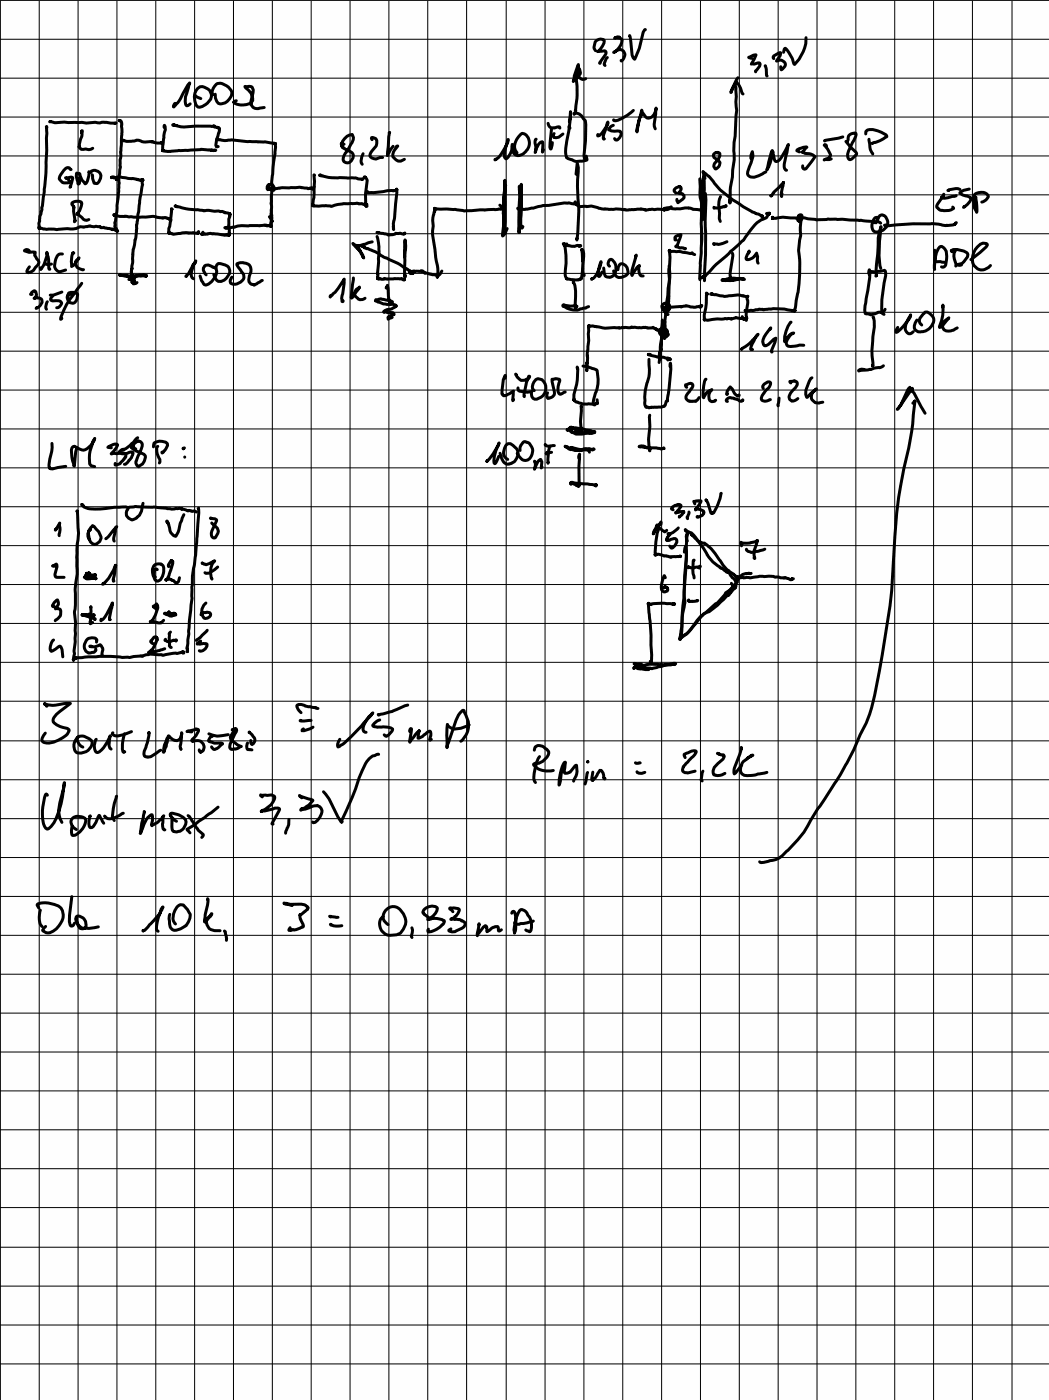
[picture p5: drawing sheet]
<svg xmlns="http://www.w3.org/2000/svg" width="157mm" height="210mm" viewBox="0 0 157 210" stroke-linecap="round" stroke-linejoin="round" font-family="sans-serif">
<path d="M0 0h157v209.6h-157z" fill="#fefefe"/>
<g fill="none" stroke="#000" stroke-width=".15">
<path d="M0 .1h157M0 5.9h157M0 11.7h157M0 17.5h157M.1 .1v209.5M5.9 .1v209.5M11.7 .1v209.5M17.5 .1v209.5M23.3 .1v209.5M29.1 .1v209.5M34.9 .1v209.5M40.8 .1v209.5"/>
<path d="M46.6 .1v209.5M52.4 .1v209.5M58.2 .1v209.5M64 .1v209.5M69.8 .1v209.5M75.8 .1v209.5M81.6 .1v209.5M87.4 .1v209.5M93.2 .1v209.5M99 .1v209.5M104.8 .1v209.5M110.6 .1v209.5"/>
<path d="M116.5 .1v209.5M122.3 .1v209.5M128.1 .1v209.5M133.9 .1v209.5M139.7 .1v209.5M145.5 .1v209.5M151.5 .1v209.5M0 23.3h157M0 29.2h157M0 35h157M0 40.9h157M0 46.7h157"/>
<path d="M0 52.6h157M0 58.4h157M0 64.2h157M0 70h157M0 75.8h157M0 81.7h157M0 87.5h157M0 93.3h157M0 99.1h157M0 105h157M0 110.9h157M0 116.7h157"/>
<path d="M0 122.5h157M0 128.4h157M0 134.2h157M0 140h157M0 145.8h157M0 151.6h157M0 157.5h157M0 163.3h157M0 169.1h157M0 174.9h157M0 180.7h157M0 186.7h157"/>
<path d="M0 192.5h157M0 198.3h157M0 204.1h157"/>
</g>
<g fill="none" stroke="#000" stroke-width=".45">
<path d="M7 19v-.1v.1a68.2 68.2 0 0 1-.4 9.4l-.3 2.9-.3 1.1-.2 1.7 .1 .1h.3l.3 .1h.8a8.1 8.1 0 0 0 2.8-.1 2.63 2.63 0 0 0 1.9-.3l.5 .1a2.51 2.51 0 0 1 1.6-.1h.8l.2 .2a5.8 5.8 0 0 1 2.5 .5l-.2-.4M7.5 18.2h-.1l.8 .2 1.4-.1h2.7l.6 .1 3-.1 1.3 .2 .2-.1M12.2 19.9l.1-.3a1.77 1.77 0 0 1-.3 1.3l-.2 1.1h.1a.58 .58 0 0 0 .9 .3l.5 .1 .6-.2M17.8 18.1h.3l.1 .2 .1 1.5-.3 2.9 .1 .6-.1 .6v1.1l-.2 1.5 .1 .9-.1 1.2-.3 2.2a2.24 2.24 0 0 1-.2 1.4l-.1 1.8M24.6 19.1v-.3l.1 .6a10.6 10.6 0 0 0-.3 3.1l1.1 .2 1.3-.2h1.3l2-.2 1.3 .1 .2 .1h.1h.2h.4h-.2M26.2 15.5l-.2 .5 .4-.4a3.6 3.6 0 0 0 1-1.6l1-1.6-.4 1.5a2.02 2.02 0 0 0-.1 1.9h.3l.3-.3M26.4 18.8l-.6-.1h.2a5.8 5.8 0 0 0 3.3 .2h2.4l.3-.1 .1 .2h.4l.3 .2-.5 2.5 .1 .3 .3-.1M29.1 14.4a1.75 1.75 0 0 0 .5 1.6 2.18 2.18 0 0 0 2-1.6 1.43 1.43 0 0 0-1.7-1.4 1.44 1.44 0 0 0-.8 1.3l1 .5M32.2 14.1a1.23 1.23 0 0 0 .7 1.5 1.84 1.84 0 0 0 1.8-1.8 2.15 2.15 0 0 0-2.2-1.3l-.4 .4a1.29 1.29 0 0 0-.3 1.3M35.4 15.1l-.4 .2a2.17 2.17 0 0 0 2.8-.2 2.19 2.19 0 0 0-1.1-2v-.2l.9 .1 .3 .4-.3 2.2a.97 .97 0 0 0 1.2 .6l.7-.1M58.3 19.8l-.1 .6-.2 2.9 .8-1.4M82 18.5l.1 .2a.72 .72 0 0 0 .9 .5l.6-.2 .2 .2"/>
<path d="M82.5 19.3l-.2 2.7 .1 .3 .3-.9M82.9 20l-.1 .2 .1 .3 .3 .1 .4-.1 .6-.4M85.1 18.9l.2 .3v-.1M85.2 18.2l.2-1.5a17.4 17.4 0 0 1-.6 4.4 4.4 4.4 0 0 0 0 2.4l.2 .2 .6 .2a1.64 1.64 0 0 0 1.5 .2l.7-.1-.1-.6M85.9 17.1v-.1a1.18 1.18 0 0 1 1.4 .8l.3 .3 .1 .5-.1 2.5-.2 2.2 .1 .4 .1 .1M87.7 11.8a.77 .77 0 0 1-1.2-.7l.1-1.4-.6 1.6-.2 .9 .9-1.9 .1 .8-.5 .9a13.6 13.6 0 0 1-.2 4.6l.1-.1M89.1 7.6l-.2-.5 .3-.9a.83 .83 0 0 1 1.2-.1 2.19 2.19 0 0 1-1 1.6l1.1-.1 .2 .2-.1 .3-.9 1.3 .1 .1M90.9 8.6l-.2 .2-.3 .7v.2l.1 .1M91.8 18.8a.95 .95 0 0 0-.7 .6 1.78 1.78 0 0 0 1.3 .2h.4l.1 .2a.95 .95 0 0 1-.7 1.2l-.2-.3M92.7 5.5h-.3l-.4 .2 .2-.1 .6 .1 .2 .1a2 2 0 0 1-1.2 2l.6-.3a.78 .78 0 0 1 1 .2 .78 .78 0 0 1 0 1l-.4 .4h-.1M94.8 16.5a4.8 4.8 0 0 1-2.9 1.5l-.1-.1M96.1 17.2h-.1a4.6 4.6 0 0 0-.7 2.4v.1l.7-3.2a1.54 1.54 0 0 0 1.1 1.2l.1-.1a1.44 1.44 0 0 0 1-1.4l-.3 2.4 .2 .7"/>
<path d="M96.6 4.4l-.3 .4a11.3 11.3 0 0 1-1.3 4.1l-.4-.6-.2-2.3-.2-.6M109.9 12.9l.1-.1 .1 .2v2.2l.2 1.3-.3 3.9a12 12 0 0 0-.1 3.5l-.3 2.6-.3 1.5-.1 2.4 .1-.5M110.4 11.6l-1 2.2 .8-1.5 .1 .1a3.1 3.1 0 0 1 .8 1.6l.1 .1M112.5 8.7l-.5-.1 .8-.3 .3-.1-.7 1.4 1.2-.2 .1 .1v.4l-.6 .7v.2M114.5 9.8l.3 1.6M115.8 8.8l-.1-.2 .1-.2 1-.5-.1 .5-.5 .7a.84 .84 0 0 1 1.3 .7l-.5 .6-.2-.4M120.6 5.6a5.3 5.3 0 0 1-1.8 4 4.4 4.4 0 0 0-1.3-2.4l-.2 .6M4.4 37.5a.47 .47 0 0 0-.7 0l.6 .3h1l-.1 .4 .6 1-.1 .5-.4 .3a1.17 1.17 0 0 1-1.2 .8l-.1-.2 .4-.7M6.7 39.5v-.1l.4 .2 .6-.1M9.3 38a.96 .96 0 0 0-1 1.1 1.12 1.12 0 0 0 .5 1.6l1-.3M10.6 25.4l-.3-.3h-.2a2.46 2.46 0 0 0-1.2 1.7 1.04 1.04 0 0 0 1.5 .4 .76 .76 0 0 0-.6-.6l.8-.1 .3 .2-.4 1.3 .1-.1M10.9 30.8l-.1-.4a1.24 1.24 0 0 1 1.4-.1v.2a2.83 2.83 0 0 1-.7 1.6l.1-.1 .7 .6a.73 .73 0 0 0 1 .3"/>
<path d="M11 37.9l-.1-.1a3.3 3.3 0 0 0-.2 2.1l.3-.2 .8-1.1-.1 .1a.83 .83 0 0 0-.4 .8 .83 .83 0 0 0 .6 .7l.6 .2M11.1 31.1l-.1-.3 .2 1.9-.1 .5 .2-.1M11.5 25.9a1.37 1.37 0 0 0 .1 1.2l.1 .5a.8 .8 0 0 0 .2-1M13.3 25.8v-.1a2.37 2.37 0 0 1-.6 1.8l-.1-.3a1.74 1.74 0 0 1-.6-1.2l-.2-.1 .1 .2M13.6 25.8v-.1a.92 .92 0 0 1 1.1 0 .92 .92 0 0 1 .3 1l-.4 .8-.4-.1M13.8 26.2l.3 1.2M17 26.6h.1l-.2-.1-.2 .1h.4a2.99 2.99 0 0 1 2.1 .1h.6l1.6 .3h-.1v.6l-.3 1.9-.5 4-.1 .2 .1 .5-.2 1.4-.4 1.8-.1 2.8a.82 .82 0 0 0 0 .9l-.1 .4h.1l.1 .2-.2-.3-.3 .1-.4-.2-1.1-.1 .1-.1v.1a11.9 11.9 0 0 0 3.4-.1l.5 .2h-.5a3.1 3.1 0 0 0-1.8 .4l-.3 .1 .2-.1v.1l.5-.1-.1 .1h.1l.1-.1-.1 .2 .1 .2-.4 .1v.1l.2-.2v.4l.6-.2M17.1 32.2l-.1-.1 .1 .1h.4a2.01 2.01 0 0 0 1.3 .2h.1a15.4 15.4 0 0 0 4 0l1.4 .2a1.18 1.18 0 0 1 1 .2v-.1M17.5 26.7v.1h.1l-.1 .1v-.2h.1l-.1 .2M18.5 21h-.2h.3a3.1 3.1 0 0 0 1.7 0h.5l.3 .1a1.98 1.98 0 0 0 1.5 .1h.3a1.35 1.35 0 0 0 1.3 .2h-.1l.3-.1M25.7 31.4v-.2l.1 .1-.1 .1-.1 1.5-.3 1.3v.7v-.1l.6 .3 1-.1a1.71 1.71 0 0 1 1.3-.1l.7-.1 .7 .1 .2-.1-.1-.1M26.5 31l-.3-.1h.1a13 13 0 0 0 3.6 .6l.6 .1 .7-.1 2 .1 1.2 .5v-.1v.2l-.2 .6 .1 2 .1 .2-.1 .1v.1l-.3-.1-.3 .1-2.2-.3-1.3 .2 .2-.3"/>
<path d="M32.5 20.8a4.2 4.2 0 0 0 2.1 .1l2.5 .3h2.5l1.6 .3v1.5l-.5 4.2v1.1l-.1 3.7 .1 1.1-.4-.6M40.3 28h-.2v.3l.1-.1 .4 .3h.3a.58 .58 0 0 0-.4-.9 .49 .49 0 0 0-.5 .2 .49 .49 0 0 0 .1 .6l.3-.1M40.7 32.2l-.2 1.3v.4v-.1h-.5l-.4-.1-.7 .1h-1.7a3 3 0 0 0-2.1 .2l-1.1 .2-.4-.1 .4-.1M46.7 28.1l.1 .2v-.1l-.4-.1-.3 .1-1.3-.2-2.5 .1-1.7 .2h.1M47.1 26.2h-.1l.1 1-.1 2.3-.2 1.3v-.1a3.7 3.7 0 0 0 1.9 .1l.9 .1a10.8 10.8 0 0 1 5-.3h.3l-.3-.2M48 26.2h-.2l.4 .1a4.9 4.9 0 0 0 2.6 .3h2.4l.5 .2h.6M51.5 21.6l-.4-.1a.93 .93 0 0 0 .5 .8l.9 .5a.69 .69 0 0 1 .3 .8l-.2 .5a.68 .68 0 0 1-1 .2 .68 .68 0 0 1-.1-1l.7-1.1a3.5 3.5 0 0 0 .7-1.6l-.2-.5a1.69 1.69 0 0 0-1.5 1.9l.1 .1M54.3 23a1.37 1.37 0 0 0-.1 1.6M54.5 37l-.3-.2 .5 .4a10.4 10.4 0 0 1 3 1.4l.5 .2a8.3 8.3 0 0 1 2.6 1.4l.3 .1a1.03 1.03 0 0 0 .7 .6h-.4M54.5 26.5l.3 .1 .2 .4-.3 2.1v1.7l.2 .1v-.1M55 28.7l-.2 .1h1.1l2.1-.3 .9 .1 .5-.2-.1 .2 .1-.3-.4 4.3-.1 .8v1l-.1-.5M55.7 20.9l-.1-.2 .1-.1 .5 .2a1.25 1.25 0 0 1 .1 1.1 2.1 2.1 0 0 0-.9 1.4v.1a1.01 1.01 0 0 0 .9 .4l.6-.2h.4"/>
<path d="M55.7 36.2l-1.3 .4a1.21 1.21 0 0 1-1.6-.2l1.1 1.2 .5 1-.6-1.3-.2-.4 .1-.1-.1 .2 .1 .3M56.4 35.4a12.2 12.2 0 0 1 .2 4.1l-.1 2.1v.1l.2 .1 .2-.1a.48 .48 0 0 0 .6 0l.5 .1 2.1-.1 .2 .2 .2-.1v.1v-.2M56.7 34.8h-.3l.9 .1a2.21 2.21 0 0 0 1.8 .1l.2-.1h.6l.6 .1 .1-.1-.1 .1M59.2 22l.3-.2-.2 .3a1.51 1.51 0 0 0-.5 1.4l.8 .6h.4l.5-.3M60.6 38.5l.1-1.8-.1-.8-.1 4.8 .1 .7v-.2l-.1 .1M74.8 30.7l.6 .7h.1l-.8-.1-.6 .1-3.5 .1a5.7 5.7 0 0 1-2.5-.2l-3-.1v.1v-.1v.1v-.1v.2l-.2 .7a2.82 2.82 0 0 0-.1 1.7l-.1 1.4 .6 3.9a5 5 0 0 1 .2 2.4v-.2M75.3 32l.1-1.9 .3-2.4a19 19 0 0 0-.2 6.5l.1-1v-6.2a62.1 62.1 0 0 1-.4 8.3l.4-.3 .3-.8M76.7 21.6a1.3 1.3 0 0 0 .7 1.7 1.84 1.84 0 0 0 1.7-1.2 1.84 1.84 0 0 0-.5-2 .45 .45 0 0 0-.7 0 2.21 2.21 0 0 0-.8 2.4l.3 .4M76.7 22.1a2.77 2.77 0 0 1-1 1.7l-.2-.2a5.8 5.8 0 0 1 .5-2.7h.1a4.9 4.9 0 0 1-2 3l.1-.1M77.8 28.8l-.1-.9v6.9v-.2v.2v-.1a39 39 0 0 0 .3-7.1l-.1 5.9 .1 .6h.1l.2-.2M80.2 20.8a.99 .99 0 0 0 0 1l-.1 1a1.73 1.73 0 0 1 1.1-1.6v1.6l.1-.4M84.6 36.8l-.1-.1a10.9 10.9 0 0 1 .1 4.4l.2 .6 .3 .1a3 3 0 0 0 1.8 0l.3-1.6"/>
<path d="M84.8 36.5h-.5a3 3 0 0 0 1.7 .4 1.02 1.02 0 0 1 .9-.1l-.3 .1M86.1 30.2l-.1 .2 .7 .5h1a2.74 2.74 0 0 1 1.9 .3l1.5 .1h2.4l.1 .1 2.4-.1a2.46 2.46 0 0 0 1.6 0l1.8 .1h-.1a1.26 1.26 0 0 0 1.2-.4h-.1M86.1 30.4l.2 .1v-.1v.1l-1.8-.1-4 .5a5.4 5.4 0 0 1-3 .3v.1M86.2 26.1l.2-1.6a4.1 4.1 0 0 1 0 2.4v1a34.1 34.1 0 0 1 0 7.8l-.1 .2M87.2 39.1l-.1-1.8 .1 .1a3.4 3.4 0 0 1 0 2.2v.9l.1 .5 .1 .2M89.5 20.1v.3a2.97 2.97 0 0 0 1.5-2v-.1l-.3 .8a2.06 2.06 0 0 0-.4 1.7h.1M91.2 39.8l-.2-.2a.66 .66 0 0 1 .4-.8 1.52 1.52 0 0 1 .2 2.6l-.4 .1-.6-.2-.3-1.2M95.1 38.5l.1-.3-.6 2.3v.7a3.4 3.4 0 0 1 1.1-1.5v.2a1.47 1.47 0 0 0 .2 1.4h.4M100.1 39.8v.5a7.3 7.3 0 0 1-.1 2.8l-.1 1.1-.3 2.3-.1 4.1-.1-.1M101.1 28.9l-.2-.4a.85 .85 0 0 1 .8-.6l.2 .2v.2l-.4 .6 .6 .1 .3 .3v.3l-1 .7-.1-.5M101.2 35.9h-.2l.1-.5 .8-.3a3.3 3.3 0 0 1-.7 1.7v.1l.6 .2 .8 .1M104 38.1l-.4-.2-.3 .1a7.2 7.2 0 0 0-2.9-.3l-.2-.2v.1v-.1v.1a50.5 50.5 0 0 1-.1 7l-.1 1-.1 .1h.2"/>
<path d="M104.8 26.8v1.2a4.3 4.3 0 0 0 .2 2.2M104.9 31.3v.1h.1h-.6a1.27 1.27 0 0 1-1.1-.2l-.2-.1a6.6 6.6 0 0 1-3 0h-.4l-.3 .2v-.1v.1M105.3 27.3l-.1-.2 .1-.8v.1a9.4 9.4 0 0 1-.1 3.4v1.2l.2 1.5-.1 .4-.1-5.8-.3 6.4 .1 2.3-.2 3.6v2.4M105.4 29.4l.2-.4v.9l-.1 3.1a64.3 64.3 0 0 1-.1 8.2v.8v-.6v.1l-.1-.1-.2 .1h.1a3.8 3.8 0 0 0 1.7-1.6l4.3-3.9 .3-.5a7.1 7.1 0 0 1 2.4-2.6l.8-.3 .5-.6h-.1l-.1-.1-.3 .1M105.5 26.7l-.3-1 .4 .3a4.1 4.1 0 0 1 1.3 1.4 18 18 0 0 0 4.3 3.5l1.9 1a1.43 1.43 0 0 1 1 .6l-.1-.2M107.2 22.8h.3l.2 .2a1.66 1.66 0 0 1-.8 1.4l-.1 .5 .3 .4a.79 .79 0 0 0 .4-1.3l-.7-.4-.1-.3 .3-.4 .2-.1 .2 .1M107.8 29.4v.1a3.3 3.3 0 0 0-.1 2.4l-.1 .7 .2 .5M108.6 30.9l.1-.1-.2 .2-1.1 .1-.5 .1-.1-.2M108.8 36.2a2.28 2.28 0 0 1-2 .3v.1M109.6 37.9l.1 .5-.5 2.8 .1 .4 .1 .2-1.4 .1 1.2 .1 .7-.2a2.01 2.01 0 0 1 1.5 0l-.5-.1h-.7a1.95 1.95 0 0 0-1.6 .2v.1l.1-.2 .1 .1a2.9 2.9 0 0 0 1.9-.2h.5M112 37.9l.1-.3-.1 .2a.94 .94 0 0 0-.3 1 1.45 1.45 0 0 0 1.5-.9l.3 1.5M112.4 23.7v-.5l.2-.5a2.82 2.82 0 0 1-.5 2.3l-.2 .7a.6 .6 0 0 0 .5 .8 3.7 3.7 0 0 0 2.2-.8"/>
<path d="M115.6 32.6v.1l.1-.1-.1 .1 1.5-.2 2.1 .2 .6-.2 .1 .1a7.8 7.8 0 0 0-.1 2.6 6.7 6.7 0 0 0-.1 3.6v.5a21.6 21.6 0 0 1-.5 5.7l-.3 1.5h.1l-.2 .1-.3-.1a9.3 9.3 0 0 0-3.4-.2l-.8 .1-.7-.1a4.7 4.7 0 0 1-2.1 .2l.2 .1M115.7 22.8h-.1a6.6 6.6 0 0 1-.8 2.6l.8-2.9 .4 1.6a.7 .7 0 0 0 .9-.5l1.1-2-.2 1.2a3.9 3.9 0 0 0-.4 2.4l.2 .3h.1M117 29v.4l-.1-.5 .3-1.6-1.4 1.4-.3 .6-.1 .1v-.1M119.6 22.7l-.4-.1 .1-.2 .4-.2 1-.2h.1l-.7 .8 .3 .2a1.78 1.78 0 0 1 1.6 .5l-1.4 1.8h-.4l-.1-.5M119.7 32.6l-.2 .1 .1 .3 .1 .1a.68 .68 0 0 0 .2-.9h-.3a.67 .67 0 0 0-.2 .8l.2 .1M119.7 32.4l-.1-.1-.1 .1 1.4 .4a7.1 7.1 0 0 0 3 0l4.9 .2 2 .2 .1 .1h.2l-.2-.1M123.7 21.9l-.2-.2h-.2a2.95 2.95 0 0 1 1 1.6l-.3 .4-.7 .2 1.1-.1M126.1 20.5l-2.7 .6M126.9 20.9a.88 .88 0 0 1 1.2-.9 1.84 1.84 0 0 1-.5 1.3l-.6 1.3a1.16 1.16 0 0 0 .1 1.3 1.13 1.13 0 0 0 1-.7l.1-.3-1.6-1.7h.2M129.6 20v-.3a.94 .94 0 0 1 1-.3 4.1 4.1 0 0 1 2.1 .9v.2l-.2 .1a3.5 3.5 0 0 1-1.7 .7l-.3 .1M130 20.8l.1 .7a2.2 2.2 0 0 0 .5 1.6M131.1 33.4l.2-.8a.29 .29 0 0 0-.4 .1 1.6 1.6 0 0 0-.2 1.9 1.42 1.42 0 0 0 1.9-.5 1.42 1.42 0 0 0-.3-1.8 .7 .7 0 0 0-.8 .1 .7 .7 0 0 0-.1 .8l.4 .2"/>
<path d="M139.9 39l.3 .2 1.3 .1M139.9 37.5a7.9 7.9 0 0 1-.1 2.6l.1 .2a4 4 0 0 1 .8-3.4h.1a1.01 1.01 0 0 1 .8 .7 4.5 4.5 0 0 1-.2 2.2l-.3 .2-.2-.1M141 29.5l.2-.4-1 1.7v.2l.2 .1a.83 .83 0 0 0 .9 .4 1.71 1.71 0 0 0 1.4-.3l-.1-.2M142.5 37.7l-.1-.2a2.03 2.03 0 0 1 2.4 .6 1.87 1.87 0 0 1-1.6 1.5l.3 .1 .4-.1M143 37.6h-.1a2.38 2.38 0 0 0 .2 2l-.1 .2M143.1 29.3l-.6 .1a2.15 2.15 0 0 1-1.6 .2l.1-.1M143.1 33.3l-.4 .4-1.1 .1-.7-.2a35.2 35.2 0 0 0-8.3 .2l-.2-.1h.4M143.7 28.4a1.98 1.98 0 0 0-1.8 .1h-.1h.2M145.1 28.3l-.9 .2-.6 .4 .5 .3 .6 .1 .7 .4a2.81 2.81 0 0 1-1.2 1.3l.1-.1M145.3 38.9l2.3-1.9 .2-.3-.2-.3a1.49 1.49 0 0 0-1.6 .9 2.06 2.06 0 0 0 .2 2.9 1.48 1.48 0 0 0 2-.5M146 29.5l.2 2.3a2.96 2.96 0 0 1-.3-2.8 1.3 1.3 0 0 1 2 .4 1.35 1.35 0 0 1-1 .8M4.8 44.1l-.2-.1a.77 .77 0 0 1 .6-.5l.3 .6-.4 .6a.92 .92 0 0 1 1.2 .2 1.25 1.25 0 0 1-.9 1.3l.1-.1"/>
<path d="M6 40.1l.1 .2a3.9 3.9 0 0 0 .9-2.5 5.8 5.8 0 0 1 .3 2.4l.1 .1M7.1 45.2h-.1a1.1 1.1 0 0 0 0 1.1M7.9 44.3l-.3 .4 .1 .3h1.1l.2 .1 .2 .3a.8 .8 0 0 1-.7 .7M9.3 43.7l-1.2 .4-.6 .1M10.7 44.1h-.4a.73 .73 0 0 0 .1 1.2 .73 .73 0 0 0 1.1-.5l.1-.9a1.01 1.01 0 0 0-1.4 .1v.5M12.2 42.4l-.6 .8a14.7 14.7 0 0 0-2.5 4.3v.3l.2-.1M27.9 41.3v.1l.3-.4 .6-1.3 .4-.4 .1-.2-.1 .2a2.55 2.55 0 0 0-.4 2.3l.2 .1M30.9 41.1a1.01 1.01 0 0 1-.3-1.3 1.05 1.05 0 0 1 1.3 .2h.1a.74 .74 0 0 1 .4 1 2.32 2.32 0 0 1-1.7 1.7l-.1-.1-.4-.6-.3-.7M32.3 40.1a.56 .56 0 0 1 .7-.6 1.27 1.27 0 0 1 1.4 1 1.67 1.67 0 0 1-1.7 1.6l-.5-.6-.2-.4M34.7 41.5l-.1 .3a.5 .5 0 0 0 0 .6 1.47 1.47 0 0 0 1.9-.8v-.5l-1.1-1.5a1.55 1.55 0 0 1 2.1 .4l.1 .7a1.46 1.46 0 0 0-.1 1.7l.6 .3 1.2-.7M49.5 44.2l-.1 .2 .3-.2a7.5 7.5 0 0 0 1.8-2.4l-.4 2.8 .1 .5h.1l.1-.1M52.9 41.6l-.3 3a1.06 1.06 0 0 0 .6-.8l.6-.8-.1 .1a.85 .85 0 0 0-.6 .8 .85 .85 0 0 0 .5 .9 .93 .93 0 0 0 1-.2"/>
<path d="M57.8 43.1l.2-.4 .1 .6a3.4 3.4 0 0 0 .3 2.2l.3-.2v-.1l-.9-.3a2.65 2.65 0 0 0-1.6 0v.1l.6 .2a3.3 3.3 0 0 0 1.8 .3l.7 .2-.2 .3a1.53 1.53 0 0 1-1.1 .3l-.4 .2-.2 .2 1.4 .1 .2 .3-.9 .4v.3l.1-.2 .5-.1M66.1 40.6l-.3 .5-.4 .2-.3-.2-1.6-.2-.2-.3-.3-.1-.3 .1h-.9l-.2 .1-.2-.1v.1v-.1v.1l-.1-.1h.2M75.6 56.6v-.4a5.5 5.5 0 0 0-.4 2.8 .43 .43 0 0 0 .7 .1l1-.6-.2 1.5 .2-.2M77.3 56h-.1l.3 .5a1.08 1.08 0 0 0 1.8-.2l-.2 .1a8.2 8.2 0 0 0-.7 2.9h.1M77.5 58.1a.67 .67 0 0 0 1 .5l.4 .1 .5-.1M80 58.5a1.07 1.07 0 0 1 .2-1.7l.3-.1a1.42 1.42 0 0 1 1 2.1 1.68 1.68 0 0 1-1.5 1 .88 .88 0 0 1-.4-1.3M84.6 58.7l-.8 .3a.97 .97 0 0 1-.3-1.2l.3-.9a1.15 1.15 0 0 0-1.2-.1l.4 1.8a.94 .94 0 0 1-1 1l-.2-.2 .1-.6M85.8 42.2l.1 .2a3 3 0 0 1 .2 2.1v1.1l.1 .5-.1-.1 .2-.2h-.9l-1-.2-.2 .2 .2 .1a2.77 2.77 0 0 0 2.7 .3l.5-.1 .5-.2M86.4 55.2v-.3a8.8 8.8 0 0 1-.5 4.1v.9v-.1l.3 .3 .5 .2a5.9 5.9 0 0 0 2.7 .1v-.6M87.2 54.8h.6l1.5 .6a4.8 4.8 0 0 1-.2 3.4l-.3 1.5v.2l.2 .1M90.1 40.7l-.4 .6-.1 .1a3.5 3.5 0 0 1 .3-2.2v.2a4.3 4.3 0 0 1-1.1 2.3l-.3 .1 .1-.1M92.5 40.4a.74 .74 0 0 1 .5-.9 1.18 1.18 0 0 1 1 1.4 1.32 1.32 0 0 1-1.8 .4l-.4-.7"/>
<path d="M97.1 53.8v.8a5 5 0 0 1-.3 2.7 9.2 9.2 0 0 0-.3 3.3l.2 .4v-.1l.4 .1 .4-.1h1.6l.3-.1 .2-.2 .1-.5M97.3 53.1l-.3-.1 1.3 .4 1.6 .2 .5 .2-.2-.1-.3 .2M99 52.3l-.3 .5-.1 .9 .1-.2a15.1 15.1 0 0 0 .3-4.1l.1-1.5a15.1 15.1 0 0 1-.3 4v1.9v-.1l-.2 .6M99 49.6l.1 .1-.1-.2-.7-.1-.1-.2h-.2l-.3-.2v.1a1.35 1.35 0 0 1-1.2-.1l-.6 .1-1.4-.2-.1 .1h-1.3l-.4 .1-.8-.1a5.6 5.6 0 0 1-2.5-.1l-.8-.1-.4 .1v-.2l-.1 .2v-.2v2.3l-.2 1.9-.1 2.5M99.6 50l-.4 .2 .3 .3 .4-.3 .1-.2-.4-.3-.8-.4a.59 .59 0 0 0 .1 .9 .59 .59 0 0 0 .9-.3 .46 .46 0 0 0 0-.5 .46 .46 0 0 0-.6-.2h-.2v.8l.2 .2 .2-.1M100.3 54.8v-.4a14.9 14.9 0 0 1-.3 4.7l-.1 .9M102.8 58l-.2-.4 .7-.2h.3a.49 .49 0 0 1-.2 .8l-.3 .5a.76 .76 0 0 0-.4 .7 .76 .76 0 0 0 .5 .7h.9l.5-.6M105 45.7l-.2 .3-.1-.2-.1 .1a2.6 2.6 0 0 1-1.9-.2l-.8 .3-.1-.1-1.7 .1-.6 .2-.1-.1v.1v-.1a.41 .41 0 0 0 0 .5 .65 .65 0 0 0 .8-.2 .65 .65 0 0 0 0-.7l-.3-.4a.75 .75 0 0 0-.8 .8l.4 .4 .7-.3-.1-.1-.4-.2-.1 .5v.5l.2 .2h.2M105.7 56.8l-.3 .2-.1 .7a2.65 2.65 0 0 0 0 1.8 1.58 1.58 0 0 1 .9-1l.3-.2-.1 .2a1.3 1.3 0 0 0-.2 1.5l.4 .1h.3l.2-.2M105.9 44l-.2-.1v1.5l-.3 1.8v.7v-.1l.5 .1 1.4-.2h1.7l.4 .1 .2-.1a.96 .96 0 0 1 1-.1l.7 .2-.2-.4M106.6 44h-.3l.9 .1 1.2 .3 1-.1a2.68 2.68 0 0 1 1.8 0l.5 .1 .2-.1-.1 .1v.2l.1 .8a3.5 3.5 0 0 0-.1 2.3l-.1-.1v.4M108.8 59h-.1l.1-.4 .5-.7 .3 .3a1.11 1.11 0 0 0 1 1v-.1"/>
<path d="M111 52.3h-.1a7.9 7.9 0 0 0 2.6-2.3l-.4 .5-.7 1.4-.1 .4h.3M111.2 59.9l-.2 .2-.3-.1-.4-.3-1.1-.2-.5 .3v.2l.2 .1M114.2 58.2l-.1-.4a1.04 1.04 0 0 1 1.2-.6 .95 .95 0 0 1-.6 1.1l-.4 .6a.91 .91 0 0 0-.2 1 1.34 1.34 0 0 0 1.2-.1M115.2 49.3l.1-.2a3.7 3.7 0 0 0-1.2 2.1l.3 .6 .3-.1 1.4-1.1-.6 1.9v.1l.1 .1M116.6 59.6l-.1 1.1M118.3 57.3l-.1-.2 .7-.1a.49 .49 0 0 1 .4 .7l-.3 .3a1.79 1.79 0 0 0-.9 1.7l.1 .1a.8 .8 0 0 0 1.2-.1M118.4 48.2a4.3 4.3 0 0 0-1 2.9l.1-.2a2.2 2.2 0 0 1 1.3-1.1 2.02 2.02 0 0 0-1.1 1.6l.1 .3a2.02 2.02 0 0 0 1.9 0h.6M121.5 56.5a3.2 3.2 0 0 0-.8 2.9l.1 .1 1.4-1.3-.1 .1a1.04 1.04 0 0 0-.6 1.2 1.04 1.04 0 0 0 1.2 .8l.4-.1M130.1 41.1l-.1-.5 .1-.2a7.9 7.9 0 0 1-.2 3.1l-.5 2.9 .1 .5 .3 .1a1.24 1.24 0 0 0 1.5-.2l.5-.1 .1 .1 .4-.2 .2-.3M130.3 40.7l-.3 .1 .1-.1 .2-.1 .6 .1 1.5-.2 .1 .3v.4a15.4 15.4 0 0 0-.5 5.7l.3 .2M130.7 47.5l.1 .5v1l-.2 1.4a12.8 12.8 0 0 0 0 3.9v.5v-.1M131.8 40.2a19.8 19.8 0 0 1 .1-6.2l-.1-.1a6.2 6.2 0 0 0-.4 2.9l-.3 4.5 .1-.1"/>
<path d="M132.2 54.7l-.6 .3a1.88 1.88 0 0 0-1.3 .3l-1.8 .2 .4-.2h.4M134.4 49l-.3 .4v.3h.1a6.1 6.1 0 0 0 2.1-2.6l-.1 .3a2.75 2.75 0 0 0-.7 2.1l.2 .2a.52 .52 0 0 0 .7 .2l.3-.3M136.5 58.5v-.4l-2.2 3.2 .6-.8 .9-2.1 .4-.4 .1 .3 .5 .6 1.6 3M137.2 47.9a1.28 1.28 0 0 0-.2 1.5 1.51 1.51 0 0 0 1.5 .1 1.95 1.95 0 0 0 1.2-1.8 1.23 1.23 0 0 0-1.3-.9l-.7 .8a.78 .78 0 0 0 .2 1M141.1 46v-.3a6.5 6.5 0 0 1-.5 3.3l.5-.3 .9-1.1a1.29 1.29 0 0 0-.9 1.5 .99 .99 0 0 0 1.4 .3l.8-.3M7.8 66.4l-.1 1.2-.4 2 .1 .5 .5 .1 1.9-.4M8.4 79.2l-.1 .2 .6-1.1v.3a2.74 2.74 0 0 1 0 1.6M11.6 76.5l.2 3.3a36.8 36.8 0 0 0-.2 6.1 15 15 0 0 0-.3 4.6 5.8 5.8 0 0 0 0 2.7v2.9l-.3 2.7 .2-.3h.2a25.2 25.2 0 0 1 6.9-.1h1.1l1.7-.2 .2 .1 .1-.1a6.5 6.5 0 0 1 2.8-.2l.2 .1a4.1 4.1 0 0 1 2.1-.3l.9-.3 .1 .2-.2-.2M11.6 67.1l-.2 .1-.1 .5-.2 2.1-.2-.8a3.3 3.3 0 0 1-.1-2l.4-.2 .2 .1a1.36 1.36 0 0 0 1.7 .2l.5-.5 .6-1-.3 .5-.1 .5a5.2 5.2 0 0 0-.4 2.9l.3 .2 .5 .1M12.4 75.6l-.2-.1a1.24 1.24 0 0 0 1.3 .7 13.4 13.4 0 0 0 3.6-.3h2.3a20.4 20.4 0 0 1 4.4 .1l1.9 .2 1.1-.1 1.3 .4 .2-.1 .5 .2 .3-.1 .3 .1M13.6 79.3a.52 .52 0 0 0-.4 .6l.2 .8a.86 .86 0 0 0 1.1 .7l.4-.4 .2-.7a4.5 4.5 0 0 0-1.2-1.6l-.2 .1a1.59 1.59 0 0 0-.4 1.9M16.7 67h-.6a1.56 1.56 0 0 1 1.5-.4 2.54 2.54 0 0 1-1 1.3h.9a1.17 1.17 0 0 1 1.3 .2l-.1 .4-.7 .9-.7 .2-.1-.2"/>
<path d="M18.5 67.2l-.2 .1a.61 .61 0 0 0-.5 .5 2.22 2.22 0 0 0 1.8-.2l.3 .2a3.4 3.4 0 0 1-1.1 1.7h-.2M20 66.8l-.3 .2 .7 .5 1.2 .5 .2 .3a1.75 1.75 0 0 1-1 1.6l-.3-.2a.71 .71 0 0 1 0-.9l.4-.9a1.74 1.74 0 0 0 .3-1.6l-.5-.3-.8 .6v.2l.4 .4M20.6 65.5l-.2 .2a5.4 5.4 0 0 1-2.1 1.7M21.4 75.3l-.2 .7a2 2 0 0 1-1.5 1.8 1.07 1.07 0 0 1-.5-1.8M23 66.9a.65 .65 0 0 1 .3-.7 1.77 1.77 0 0 1 1.7 .2 1.91 1.91 0 0 1-.5 1.3l-.2 .1-.1-.1M23.6 66.8l-.1 .1a2.34 2.34 0 0 0 .4 1.9v.5M27.5 77l-.5 1.3a3.5 3.5 0 0 1-.7 2 1.27 1.27 0 0 1-.9-1.3l-.4-1 .2 .5M27.6 67l-.2 .2M27.6 68.4h.1M29.7 76.1l.1 .7-.6 6.6a37.3 37.3 0 0 0-.5 6.1l-.4 3.3v2.1l-.3 2.2 .1 .3-.1 .1h.1M31.5 77.6l.7 .1 .2 .1-.7 1.7a.65 .65 0 0 0 .4 1h.1l.5-1-.2-.4-.8-.8M74.6 68.3a1.8 1.8 0 0 1-.5 1.1l-.1-.1a4.2 4.2 0 0 1 .6-2.7l.1-.3a7.5 7.5 0 0 1-1.8 2.7h.1"/>
<path d="M74.8 67.8l.2 .7a1.07 1.07 0 0 0 1.5 .9 1.53 1.53 0 0 0 .8-2.2l-.5-.5-.4-.3h-.2a1.17 1.17 0 0 0-.8 1.2 1 1 0 0 0 .6 1.2M77.8 67.4a1.15 1.15 0 0 1 .8-1.3 1.45 1.45 0 0 1 1.1 1.4 1.45 1.45 0 0 1-1.1 1.4 1.56 1.56 0 0 1-1.2-1.1v.1M80.1 69.1l-.1-.1a1.31 1.31 0 0 1 0 1.2l.5-1 .3-.4h.1l.2 .3-.1 .9 .1-.1M81.6 66.5l.1 .2a.95 .95 0 0 0 1 0h.3M82.3 66.8a4.9 4.9 0 0 0-.3 2.5v-.1M82.5 67.7l-.6 .1-.2 .2 .1-.2M84.9 66.9l-.3-.1 .2 .1a2.96 2.96 0 0 0 2.7 .3h1.4l-.2 .1a3.1 3.1 0 0 0-1.7 0l-1.4-.3h-.3l.1 .1 .2-.1 .1 .1a2.21 2.21 0 0 0 1.6 .2l.9 .1v.3M86.7 68.6l-.1-.3 .1-.3-.1 1.8 .1 2.8-.1 .2v-.1h-.3l-.7-.4h-.2v.2l.2-.3 3.1 .3 .5 .2v-.2v.2v-.2M87 60.8h-.1l.1 .7-.1 1.6 .1 1v.6v-.1l-.1 .2-1.4-.9-.2 .1v.2v-.1l.1 .3a1.69 1.69 0 0 0 2.2 .5h.7l.7-.3-.1 .2-.5-.3-1.4-.3a2.66 2.66 0 0 0-1.9 0l-.2 .2h.2l.4 .3 1.6 .1 1-.2 .5 .2h.2M97.2 62.1l.1 1.7a7.3 7.3 0 0 0 0 3.7v-.3l-.2-.2h-.5a.9 .9 0 0 0-1-.2l.7 .1 .2-.1a3.6 3.6 0 0 0 1.8 .2l.6 .2 .4-.2 .1 .2M98.4 79.4v-.5l.1 .1a.74 .74 0 0 1-.2 .8l-.3 3.3 .1-.1 .1 .1v-.1h.4l1.8 .4 .1-.1h1.4M98.9 78.5v-.4v.2l-.5 .5-.6 1.1 .5-1.3v.1h.2l.3 .4 .7 .5 .3-.2"/>
<path d="M100.7 76.3l-.2-.1a1.08 1.08 0 0 1 1.4-.6v.3l-.6 .7-.2 .2 1.2-.2v.1l-.3 .4-.3 .3v-.1M101.5 79a2.24 2.24 0 0 1-1.5 .9M102.8 79.6l-.2-.3 .2 .2a1.87 1.87 0 0 1 1.3 .9l1.8 2.7a6.9 6.9 0 0 0 2.1 2l.7 .5h.3l1.2 1.6 .1-.2 .1 .1M103.1 76.6v.3l-.3 .5 .1 .2M104 75.4l-.2-.4h1.1a1.44 1.44 0 0 1-.6 1l-.2 .3 .1-.2 .6 .2 .5 .2v.2l-.2 .4-.6 .3-.2-.1M107.9 73.8l-.5 1.7-.6 1.3h-.4l-.4-1.4-.3-.6v.1M136.6 60.4l.3-.4v.3a50.7 50.7 0 0 1-1.6 9.8 61.9 61.9 0 0 0-1.4 10.1 111.3 111.3 0 0 1-2.3 20.3 31 31 0 0 1-2 7.7l-.9 1.8a55.6 55.6 0 0 1-6.4 11.2 30.5 30.5 0 0 1-2.9 4.5l-1.5 1.6a4.5 4.5 0 0 1-2.3 1.5l-1.3 .3h-.4l-.2-.1M8 95.8a1.43 1.43 0 0 0-.3 1.7l1.3-.8 .3 .5 .1 1.1M8.2 90.8l-.4-.1a1.58 1.58 0 0 1 .8-.9 .97 .97 0 0 1-.3 1.3l.6 .1a1.2 1.2 0 0 1-.6 1.7M8.3 84.8l-.4-.1 .5-.3 .1 .2v.2l-.3 1.1 .1 .4 1.3 .1M13 92.1l-.3 .1 .1-.2v.1a.97 .97 0 0 1 1.2 0l.1-.1-.2 .1-1.6-.1v.1l.5 .1 1.5 .5h-.2M13.3 85.9h.1l-.1-.1v.1v-.1v.1l-.1-.1-.3 .1 .5 .2h.6l.1-.1 .2 .1h-1l-.3 .1-.1-.1-.1 .1 .7 .3h.5l.4 .1-1.8-.2h.2l.2 .3 .9-.1"/>
<path d="M13.6 90.8l-.1 2.6 .4-.2M13.6 96.7h-.2a1.63 1.63 0 0 0 1.6-.2l.2 .2a.72 .72 0 0 1 .1 .9v.5M14.4 96.1l.1-.3a1.16 1.16 0 0 0-1.4-.1 1.16 1.16 0 0 0-.5 1.3 .83 .83 0 0 0 1.2 .6h.3l.3-.2-.1-.3M15.1 92.7v.2l.1-.1a1.92 1.92 0 0 0 .8-1l.8-1.5-.4 2.2v.2h.1M15.8 80.6l.4-.3 1.3-1.5-.2 .2-.3 1.5 .1 .5M17.1 87h-.1l-.1-.2 .4-2.2-1 2-.8 .8h-.2l.3-.1M23 96.4l-.5-.3 .5-.7 .4-.1 .1 .3-.1 .4a3.1 3.1 0 0 1-1.2 1.7l1.1-.2 1.4-.4M23.5 91l-.3 .1-.3-.4 .5-.3 .2 .2a3.8 3.8 0 0 1-1 2.4l-.1 .1 .4-.1 1 .2h.2l.4-.4M23.5 85.3l-.2-.1a1.3 1.3 0 0 0 .1 1.8h.3a1.92 1.92 0 0 0 .8-2 .82 .82 0 0 0-.7-.6 .82 .82 0 0 0-.8 .4l-.2 .3a1.59 1.59 0 0 0 .3 1.2l.2 .1M24.8 95.7l-.1 .2 .7 .2 .5-.3 .5 .2v-.2h-.1M25.3 84.7l-.1 .1a1.03 1.03 0 0 1 .5-.9l.2 .2-.3 1.2-.7 1.5h-.1a1.02 1.02 0 0 1 1.1 .1h.1l.1 .2a.35 .35 0 0 0 .6-.1l.2-.5M25.3 91.6l-.1 .1 .3 .2 .5-.1 .2 .1-.4-.1-.4 .1-.8-.1 .8 .4 .9-.2"/>
<path d="M25.5 94.6l-.2 .2v1.9l.3 .2M30 96l-.5 .4 1-.1 .5 .1a.94 .94 0 0 1-1.2 1M30.4 84.3h-.2l.7 .2 1.2-.5a2.35 2.35 0 0 0-.4 2.7v-.1M30.8 90.3a1.6 1.6 0 0 0-.3 2.2 .64 .64 0 0 0 .7 0 .64 .64 0 0 0 .2-.7l-.4-.2-.5 .1-.4 .1v.2M31 94.3l-1.1 1.2-.5 .4M32.6 84.9l-1.2 .8-.6 .1-.1-.1M96 99.4h-.5h-.6l.1-.1a4.3 4.3 0 0 0 2.7 .7l3.1-.7 .3 .1-.2 .1-.1-.2a1.82 1.82 0 0 1-1.5 .2h-.7a8.1 8.1 0 0 0-3.3 .3l-.1-.1-.4 .3 .2-.2a.99 .99 0 0 0 1 .3l1.1 .1M99.6 86.5l-.2-.3-.3 .7a1.66 1.66 0 0 0 .1 1.6l.3 .1 .3-.1 .1-.2v-.3l-.3-.2-.3 .2M100.3 80l-.1 .1-.1-.1-.4 .8 .1-.1 .3 .2 .3-.2a.68 .68 0 0 1 .9 .2 1.36 1.36 0 0 1-.8 1.2l-.3-.4M101 90.4l-.3-.1v.2a.89 .89 0 0 0-.9-.1l-2-.1-.4 .2-.3-.2-.1 .2v-.2a53.9 53.9 0 0 1 .4 9l.1-.1v.2v-.2l-.1 .1-.1-.3M102.4 82.6l.2-.8 .1 1.5-.2 2.9-.1 3.2-.3 2.7-.1 2.3-.2 1.3 .4-.5a2.96 2.96 0 0 0 1.6-1.6l1-1.3 2.3-1.9 .3-.1 1.2-1.6 1-.7 .1-.3h-.1l-.1-.4M102.8 81a.95 .95 0 0 1 .2-1.2l-.2 .6-.1 1.2v2.4l-.3 5.3a2.84 2.84 0 0 1 0 1.6l-.2 .9-.3 3.2-.2 .7 .4-.3a8.5 8.5 0 0 0 2.3-2.5l.9-1a4.9 4.9 0 0 0 2.6-1.8l.9-.9 .2-.2 .1 .1 .2-.4 .7-.7v-.1l.1 .1v-.5"/>
<path d="M103.1 89.8l-.1 .1 .1 .1 1.3-.1M103.7 80.1l-.2-.2 .2 .3a2.77 2.77 0 0 0 1.7 1.1l.7 .5a10.8 10.8 0 0 1 2.1 2.8l.7 .8 1.1 .7 .1 .3 .1-.1v.1l.1-.1 .1 .2 .3-.2h.1l-.4 .5a6.3 6.3 0 0 1-1.5 1.9l-.3 .3v-.1M103.9 83.8l-.1 .1a4.6 4.6 0 0 0 .1 2.3v.3M104.7 84.8l.1-.1-.1 .3-.1-.1h-.2l-.6 .2-.6-.2-.2 .1 .1-.1M111 81.7l-.1-.5 .1 .2 .1-.1a3.8 3.8 0 0 0 2.3-.4l-.2 .6a2.42 2.42 0 0 0-.2 2.1l-.2-.1M112.4 85.8l-.1 .1a1.75 1.75 0 0 0-1.5 .4l-.1 .1 .2 .1h1.3a9.9 9.9 0 0 1 3.9-.1l1.3 .1 .1-.1 .8 .4 .4-.2M114.5 82.2l-1.4 .3a1.23 1.23 0 0 1-1.4-.3M7 105.7l-.3-.3a4.3 4.3 0 0 0 3-.1h.8l-1.6 1.2a1.59 1.59 0 0 0-.9 1.5 3 3 0 0 0 2.1 1l.2 .2a1.46 1.46 0 0 1-.9 1.2 3.6 3.6 0 0 1-2.8 .7l-.3-.2a1.38 1.38 0 0 1 .5-1.2M7.1 119l-.2-.1a7.6 7.6 0 0 0-.4 4.5 .67 .67 0 0 0 .7 .7 3.1 3.1 0 0 0 1.2-1.6 16.3 16.3 0 0 0 1.2-5.4l-.7 3.1a3.7 3.7 0 0 0 .4 2.9M11.8 110.3a1.49 1.49 0 0 0-.2 2.4 1.75 1.75 0 0 0 2.2-1.7 1.84 1.84 0 0 0-1.9-.8l-.4 .3a1.51 1.51 0 0 0 .9 1.3M14.4 110.7a1.65 1.65 0 0 0 0 1.9h.2a3 3 0 0 0 1.4-1.5l.5-1-.2 1.5 .1 .4 .2 .1M17.5 119.2l-.1 .3a6.8 6.8 0 0 0-.5 3l.2 .3"/>
<path d="M18.6 109.8v.1a4.9 4.9 0 0 0-.2 2.7l.3-.1M19.7 109.5l-1.2 .5-.9 .2-.6-.2-.2-.1 .1-.2M22.3 109.7v-.1v.6l-.5 1.6a1.55 1.55 0 0 0-.2 1.4l.5 .1h.5l1.5-1M25.3 110.2l-.4 1.5-.4 .9a4.2 4.2 0 0 1 .7-2.5l.1 .1a1.1 1.1 0 0 0 1.6 .5l.3-1-.2 2 .1 .4M28.7 109.5h-.7l1.3-.4 .4 .2a3.1 3.1 0 0 1-1 1.5l.2 .2a1.03 1.03 0 0 1 1.3 .1 1.03 1.03 0 0 1 .1 1.4l-.4 .1-.1-.4M31.3 109.8a3.7 3.7 0 0 0 2.9 .2M31.8 110.1a.89 .89 0 0 0-.5 .9l.8 .2h1l.2 .1-.6 .6-.5 .3-.3-.1-.2-.3M34.7 109.3l.1-.1h.2l.2-.1 .2 .2-.5 1.2a1.92 1.92 0 0 0-.5 1.5l.2 .1h.6l.9-.4-.6-.2-.6-.5a.79 .79 0 0 1-.4-.7l.3-.5 .3-.3M37.1 111.2a.78 .78 0 0 0 .1 1h.5M37.4 109.6h-.1l.5 .5a.76 .76 0 0 1-.1 1.4l-.2-.3v-.4M39.2 119.3l-.2-.3 1 .1 .6-.1 .5 .3a2.36 2.36 0 0 1-1.4 1.8l-.6 .4 .2-.2 .3 .1 1.5-.4h.5l.2 .1-1.1 2.2 .2 .1M45 107.8l-.1 .1h.2l1.5-.1"/>
<path d="M45.1 119.4l-.3-.3 2 .7-.6 .7-.6 .4-.5 .2-.1 .2 .3-.2a2.17 2.17 0 0 0 1.5-.4 .93 .93 0 0 1 1.1 .1 .93 .93 0 0 1 .2 1.1 1.73 1.73 0 0 1-1.2 1.2l-.1-.1M46.8 108.8l-.4 .3-1.2 .3 .2-.3M47.6 106l-.3-.1-1.6-.2a.99 .99 0 0 0-1.3 0 1.59 1.59 0 0 0 .7 1M54.8 109.6h-.2a.74 .74 0 0 1-.1-1.1 4.3 4.3 0 0 1 1.3-1.8l-3.3 3.6-1 1-.9 .5a1.14 1.14 0 0 1 .2-1.1M56.7 112.9a2.27 2.27 0 0 0-2 1.4l-1 2.1a44.9 44.9 0 0 1-2.6 6.5v.2l-.5-.8-1.3-2.7-.9-1.1M56.8 107.8a1.83 1.83 0 0 0-1 .8l.1 .2h1.2a2.44 2.44 0 0 1 1.7 .3 1.65 1.65 0 0 1-1 1.1l-.3-.2M61 105.5l-2.3 1-2 .5-.1-.1M61.3 109.5l.1-.4 .1-.1 .1 .1-.3 2 .9-1.2 .5-.5-.1 1.1a2.66 2.66 0 0 0 1.4-.9l.3-.2 .1 .2 .1 .5-.2 .6h.3M66.9 108.5v3.4l1.3-4.1a2.31 2.31 0 0 1 1.2-1.5l.1 .3a3.1 3.1 0 0 1-.5 4.3M67 108.4a1.24 1.24 0 0 0 1 .7l1-.1 1.2-.5M80 112.3a.85 .85 0 0 1 .7-.7 .85 .85 0 0 1 .9 .4l.5 .5a1.85 1.85 0 0 1-2 1.7l-.3 .2a2.65 2.65 0 0 0 3 .9M80.7 113.2a7.3 7.3 0 0 0-.8 3.4l.2 .5"/>
<path d="M84.4 115.1l-.2 .1-.2 .5-.2 1.3-.1 .5a6.2 6.2 0 0 1 .8-3.4l.1 .1-.2 1.4a.6 .6 0 0 0 .8 0l1-1.1a2.66 2.66 0 0 1-.4 2.4M87.9 115.6l-.3 1.8M88 114h.1M88.7 115.6l-.1 .9v.2l.1 .1v-.1a1.12 1.12 0 0 0 .7-.9l.4-.5h.1a1.15 1.15 0 0 1 .5 1.2l.1 .1v-.1M95.1 114.2l.2 .1 .5-.1M95.3 115.5l.1 .1a1.15 1.15 0 0 0 1.1 0M102.5 113.4l-.1-.5 .5-.2a1.24 1.24 0 0 1 1.3-.3 .73 .73 0 0 1-.5 .8l-1.3 1.4a.84 .84 0 0 0-.2 .8l.3 .3h.4l1.1-.3M105.2 115.4l-.3 1.2v.2l.2 .1M107.6 112.9l-.2-.1 .5 .2h.4l.1 .3-.2 .3-1.3 1.3-.2 .5v.3l.1 .2 .2 .1a1.28 1.28 0 0 0 1.5-.2M110.9 112.1v-.2l-.2 1-.8 2.1v.8l1.1-1.3M111.9 113.5l.5-.4 .2-.1v.1a2.9 2.9 0 0 0-1.7 1.6 .96 .96 0 0 0 0 1 .96 .96 0 0 0 1 .4l1.2-.1 1.7-.4M5.8 135.9l-.3-.4a1.88 1.88 0 0 1 1.8-.3l.8 .2a1.66 1.66 0 0 1 1.2 2.4 2.91 2.91 0 0 1-2.1 1.8h-.3l-.5-.4 .4-.5"/>
<path d="M6 136.2v.1a2.62 2.62 0 0 0 .3 2.4M10.7 134.2l-.3 3.7 .1 .6 .2 .1 .3-.1 .2-.3M10.8 123.6l-.1 .7a.63 .63 0 0 0 .2 .8 2.59 2.59 0 0 0 1.9-2.4 1.25 1.25 0 0 0-2.2 .3 1.34 1.34 0 0 0 .8 1.2M11.4 137.5a2.22 2.22 0 0 0 .6 1.5h.3a.5 .5 0 0 0 .6-.5 1.22 1.22 0 0 0-1.4-1.4l-.1 .1a1.49 1.49 0 0 0 1.1 1.7 5.7 5.7 0 0 0 2.2-.2M13.5 122.2v-.1l-.1 .2a1.63 1.63 0 0 0 .1 1.6h.3a4.6 4.6 0 0 0 1-1.9l.7 1.2M18.5 121.7l-1.5 .7a1.04 1.04 0 0 1-1.4-.2M21.5 139.3h-.1h.3l.8-1a5.4 5.4 0 0 0 1.8-2.4l.1-.2-.3 .3-.4 1.2a4.3 4.3 0 0 0-.3 2l.3 .2M21.6 121.6v-.1l-.6 3.3 .3-.7a3.2 3.2 0 0 1 1.4-2.2l.1 .1a1.78 1.78 0 0 1-.1 1.4l.1 .1a3.7 3.7 0 0 0 1.7-1.4l-.1 .3v.7a1.16 1.16 0 0 0 .2 1.1h.1M25.4 136.9l-.1 .6 .1 .3a1.19 1.19 0 0 0 .6 1.4 3.1 3.1 0 0 0 1.8-.6 1.75 1.75 0 0 0 .3-2.4l-.7-.7-.4-.1a2.13 2.13 0 0 0-.8 2.8l.1 .1M25.7 122.6l.1 1.7a1.12 1.12 0 0 0 1.7-.3l.3-.6v-.4a1.7 1.7 0 0 0-1.2-1.1l-.8-.2-.3 .2v.2l.3 .4 .6 .4M28.1 122.1l.3 .2 .5 .7a6.5 6.5 0 0 0 1.5 1.9v.1l-.2 .3M31.1 134.7v-.2v.9l-.4 1.5-.1 1.1h.1v-.1l.3-.3a1.13 1.13 0 0 0 .6-.8l-.1 .2a1.25 1.25 0 0 0-.5 1.3 1.25 1.25 0 0 0 1.1 1h.8"/>
<path d="M32.6 120.8l-1.9 1.6-2.7 1.7 .4 .6M33.6 139.3l.1 .2 .2 1.3M43.2 122.6v.8l-.5 1.3M43.7 135.5l-1-.2-.2-.1 1 .2 1.6-.1 .5 .1 .5 .5-.1 .2-.9 .7-.2 .1 .1 .7 .4 1v.1h-.2a1.59 1.59 0 0 1-1.4 .4l-.5 .2 .1-.4M49.5 137.3l-.2-.2 1.3 .2M49.5 138.4h-.1l.1 .1 .5 .1h1.2M57.3 137.2a1.54 1.54 0 0 0 .2 2.5 2.05 2.05 0 0 0 2.4 0 2.05 2.05 0 0 0 .7-2.3 1.9 1.9 0 0 0-2.2-1.6 1.44 1.44 0 0 0-1 1.2 1.44 1.44 0 0 0 .7 1.4M61.6 138.9l.1 .3-.1 .9 .1 .2M64.1 137.3l-.8-.7a1.37 1.37 0 0 1 2.1-.7 2.16 2.16 0 0 1-1.4 1.8l.1-.2 .2 .1 .7-.1 1.2 .1 .3 .2a1.27 1.27 0 0 1-.7 1 3.1 3.1 0 0 1-1.7 .7v-.4M67.8 136.5l-.5-.6h.6l.7 .1 .1 .1a1.71 1.71 0 0 1-.7 1.2l-.5 .3 .1-.1 .4 .1a1.72 1.72 0 0 1 1.6 .6 .74 .74 0 0 1-.4 .7l-.9 .4a.83 .83 0 0 1-1.1-.1l.3-.2M71.7 138.4v-.1l-.3 1.8 .1-.4 1.1-1.2 .2 .3 .1 .7 .7-.6 .5-.2h.4l.1 .7 .4-.2M76.6 136.7l.1-.2 .2-.1a5.2 5.2 0 0 1 .1 3.3 4.7 4.7 0 0 1 1-3.6 1.05 1.05 0 0 1 1 .9 2.24 2.24 0 0 1 .3 2.5l-.6-.3"/>
<path d="M79.8 137.9a6.5 6.5 0 0 1-2.7 .4l-.1-.2"/>
</g>
</svg>
